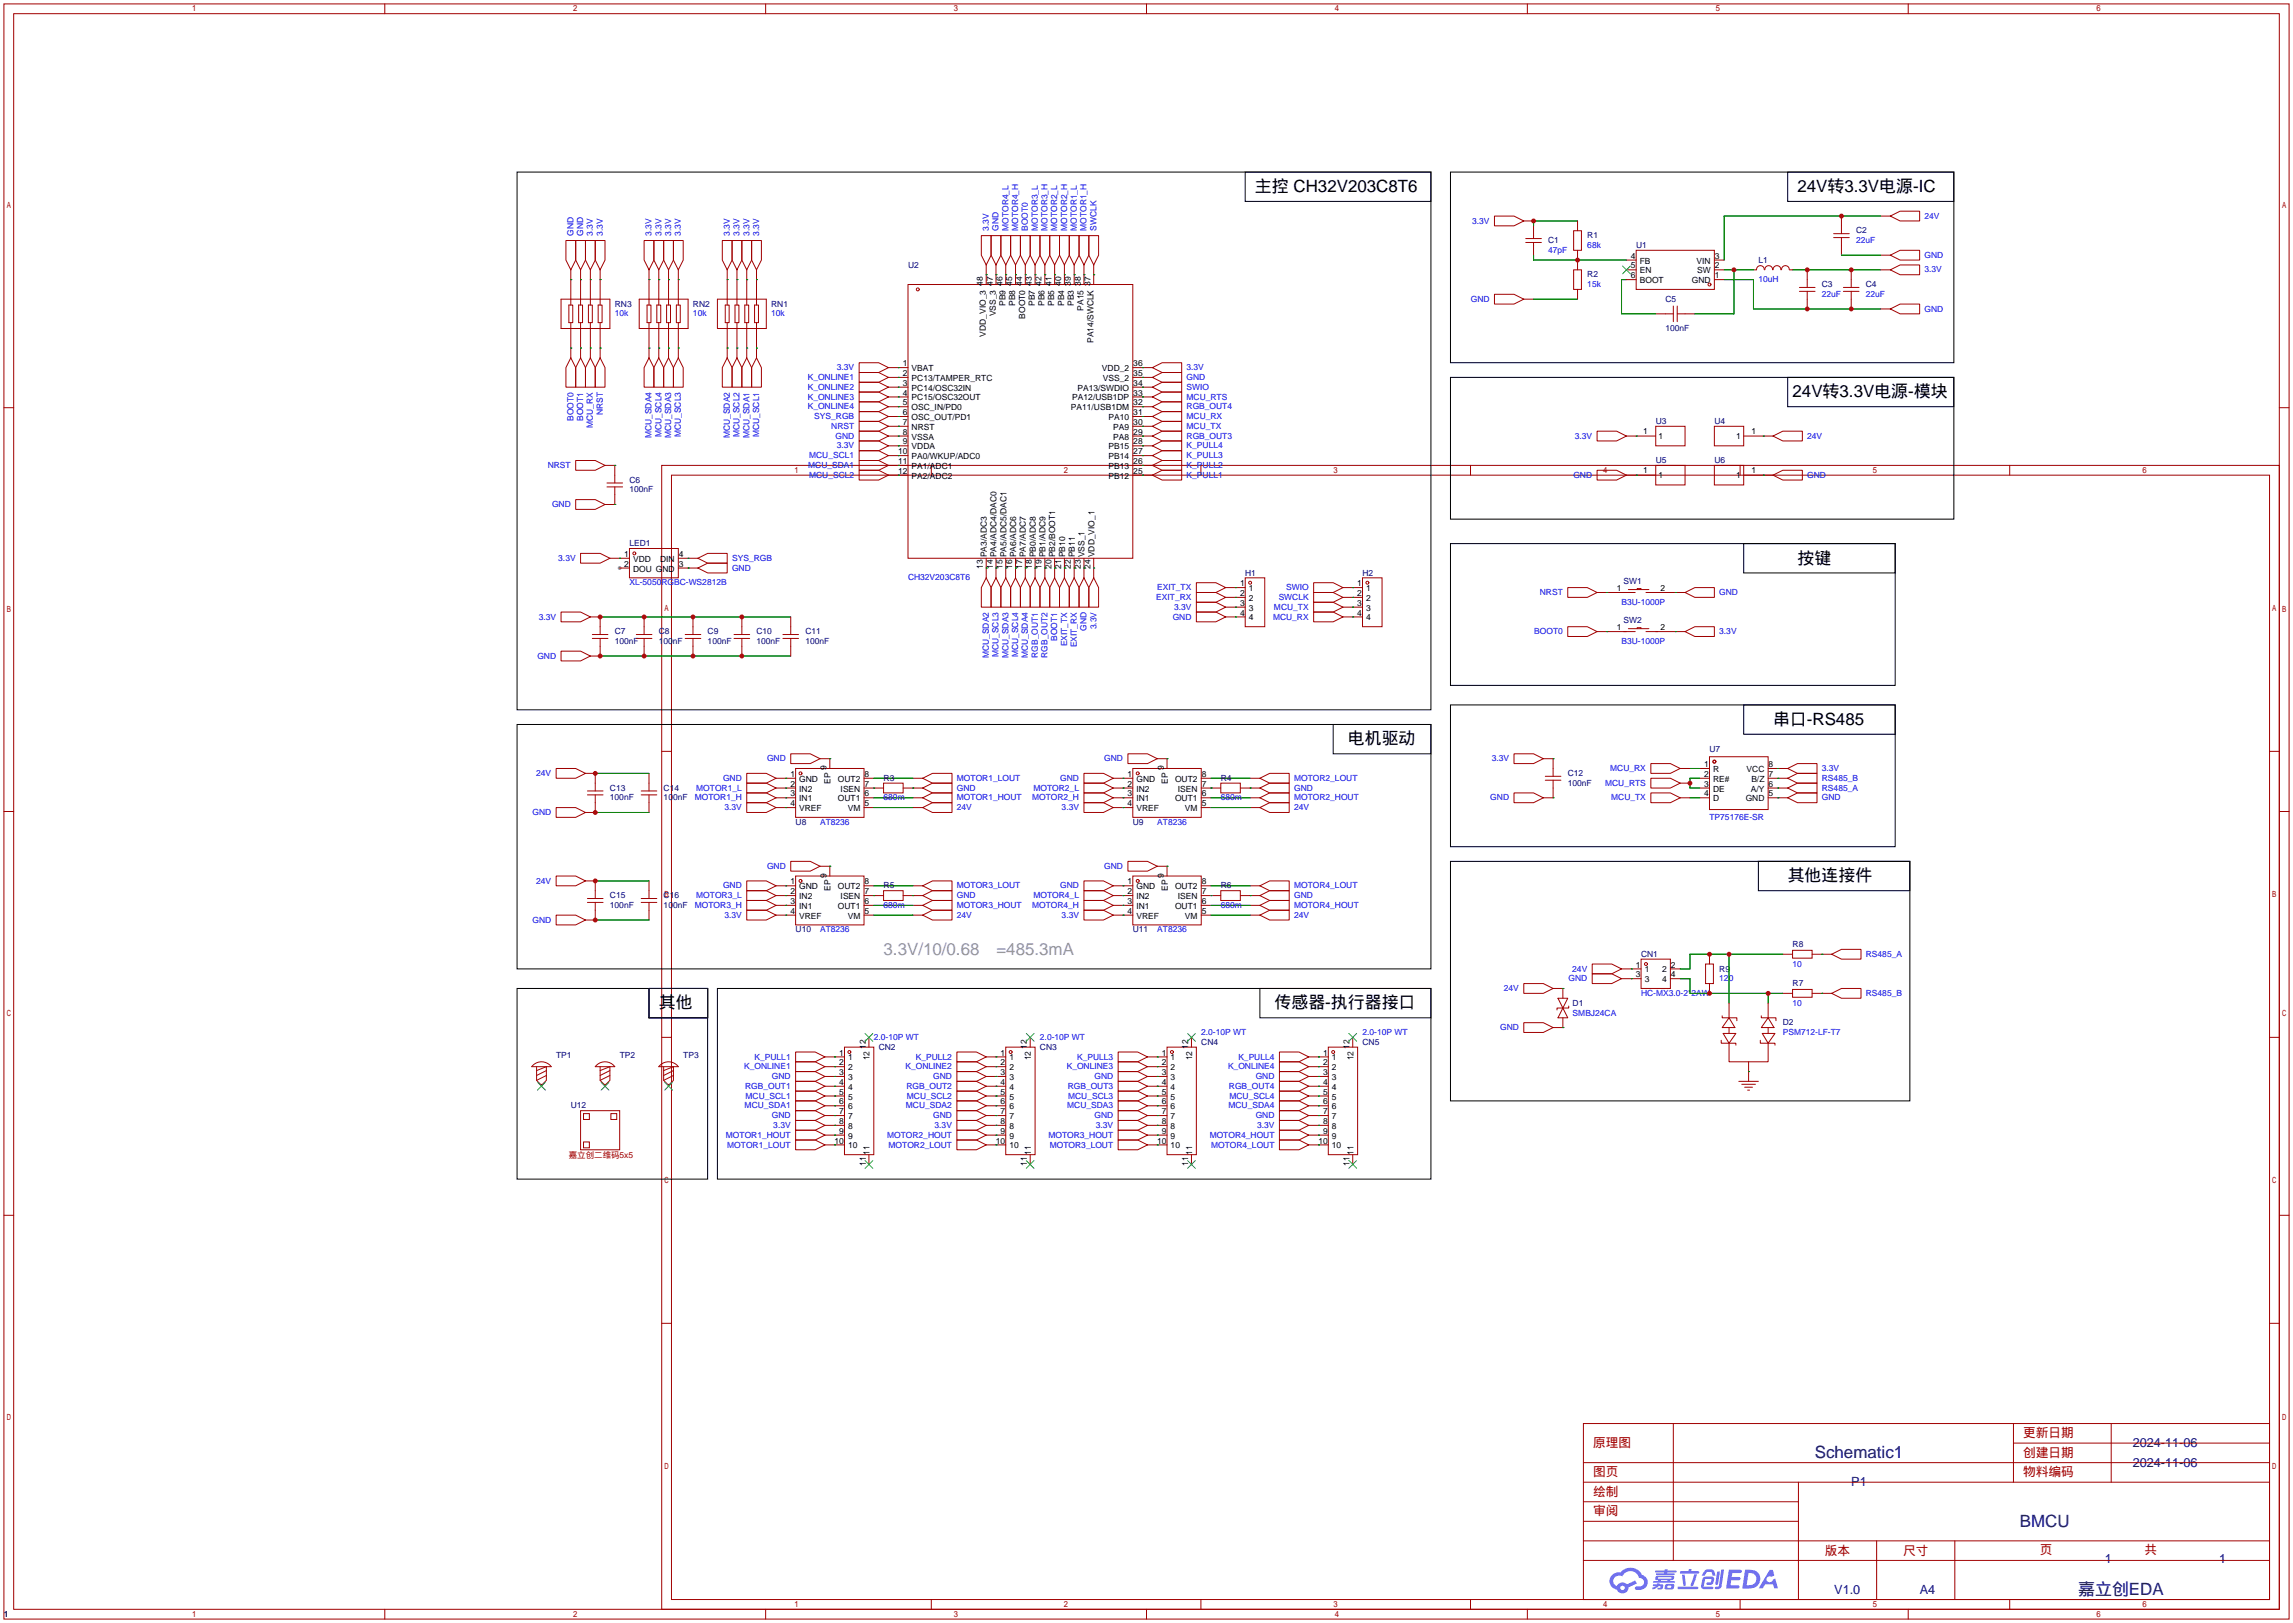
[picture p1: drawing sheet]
<svg xmlns="http://www.w3.org/2000/svg" width="596mm" height="422mm" viewBox="0 0 596 422" stroke-linecap="round" stroke-linejoin="round" font-family="sans-serif">
<defs><g id="words">
<g font-size="4.4">
<text x="326.1" y="49.9">主控 CH32V203C8T6</text>
<text x="467.1" y="49.9">24V转3.3V电源-IC</text>
<text x="465.8" y="103.2">24V转3.3V电源-模块</text>
<text x="467.1" y="146.4">按键</text>
<text x="460.8" y="188.3">串口-RS485</text>
<text x="350.3" y="193.4">电机驱动</text>
<text x="464.6" y="229">其他连接件</text>
<text x="171.2" y="262">其他</text>
<text x="331.2" y="262">传感器-执行器接口</text>
</g>
<g font-size="4.4" fill="#999">
<text x="229.6" y="248">3.3V/10/0.68</text>
<text x="258.9" y="248">=485.3mA</text>
</g>
<g font-size="4.4" fill="#000080">
<text x="471.6" y="378.8">Schematic1</text>
<text x="524.9" y="396.6">BMCU</text>
<text x="540.1" y="414.4">嘉立创EDA</text>
</g>
<g font-size="3.3" fill="#a00000">
<text x="414" y="375.9">原理图</text>
<text x="525.8" y="373.4">更新日期</text>
<text x="414" y="383.6">图页</text>
<text x="525.8" y="378.5">创建日期</text>
<text x="525.8" y="383.6">物料编码</text>
<text x="414" y="388.6">绘制</text>
<text x="414" y="393.7">审阅</text>
<text x="474.2" y="403.9">版本</text>
<text x="494.5" y="403.9">尺寸</text>
<text x="530.1" y="403.6">页</text>
<text x="557.3" y="403.6">共</text>
</g>
<g font-size="3.3" fill="#000080">
<text x="554.2" y="375.9">2024-11-06</text>
<text x="554.2" y="381">2024-11-06</text>
<text x="481.1" y="386.1">P1</text>
<text x="547" y="406.2">1</text>
<text x="576.7" y="406.2">1</text>
<text x="476.7" y="414">V1.0</text>
<text x="498.9" y="414">A4</text>
</g>
<g font-size="2.2" fill="#00f">
<text x="257" y="59.9" transform="rotate(-90 257 59.9)">3.3V</text>
<text x="259.5" y="59.9" transform="rotate(-90 259.5 59.9)">GND</text>
<text x="262.1" y="59.9" transform="rotate(-90 262.1 59.9)">MOTOR4_L</text>
<text x="264.6" y="59.9" transform="rotate(-90 264.6 59.9)">MOTOR4_H</text>
<text x="267.1" y="59.9" transform="rotate(-90 267.1 59.9)">BOOT0</text>
<text x="269.7" y="59.9" transform="rotate(-90 269.7 59.9)">MOTOR3_L</text>
<text x="272.2" y="59.9" transform="rotate(-90 272.2 59.9)">MOTOR3_H</text>
<text x="274.8" y="59.9" transform="rotate(-90 274.8 59.9)">MOTOR2_L</text>
<text x="277.3" y="59.9" transform="rotate(-90 277.3 59.9)">MOTOR2_H</text>
<text x="279.8" y="59.9" transform="rotate(-90 279.8 59.9)">MOTOR1_L</text>
<text x="282.4" y="59.9" transform="rotate(-90 282.4 59.9)">MOTOR1_H</text>
<text x="284.9" y="59.9" transform="rotate(-90 284.9 59.9)">SWCLK</text>
<text x="382.6" y="58.1">3.3V</text>
<text x="500.1" y="56.8">24V</text>
<text x="149" y="61.2" transform="rotate(-90 149 61.2)">GND</text>
<text x="151.6" y="61.2" transform="rotate(-90 151.6 61.2)">GND</text>
<text x="154.1" y="61.2" transform="rotate(-90 154.1 61.2)">3.3V</text>
<text x="156.6" y="61.2" transform="rotate(-90 156.6 61.2)">3.3V</text>
<text x="169.3" y="61.2" transform="rotate(-90 169.3 61.2)">3.3V</text>
<text x="171.9" y="61.2" transform="rotate(-90 171.9 61.2)">3.3V</text>
<text x="174.4" y="61.2" transform="rotate(-90 174.4 61.2)">3.3V</text>
<text x="177" y="61.2" transform="rotate(-90 177 61.2)">3.3V</text>
<text x="189.7" y="61.2" transform="rotate(-90 189.7 61.2)">3.3V</text>
<text x="192.2" y="61.2" transform="rotate(-90 192.2 61.2)">3.3V</text>
<text x="194.7" y="61.2" transform="rotate(-90 194.7 61.2)">3.3V</text>
<text x="197.3" y="61.2" transform="rotate(-90 197.3 61.2)">3.3V</text>
<text x="402.3" y="65.7">47pF</text>
<text x="412.5" y="64.4">68k</text>
<text x="482.3" y="63.2">22uF</text>
<text x="500.1" y="67">GND</text>
<text x="500.1" y="70.8">3.3V</text>
<text x="412.5" y="74.6">15k</text>
<text x="456.9" y="73.3">10uH</text>
<text x="473.5" y="77.1">22uF</text>
<text x="484.9" y="77.1">22uF</text>
<text x="159.8" y="82.2">10k</text>
<text x="180.1" y="82.2">10k</text>
<text x="200.4" y="82.2">10k</text>
<text x="382.2" y="78.4">GND</text>
<text x="500.1" y="80.9">GND</text>
<text x="209.9" y="98.7">K_ONLINE1</text>
<text x="209.9" y="101.3">K_ONLINE2</text>
<text x="217.5" y="96.2">3.3V</text>
<text x="308.4" y="96.2">3.3V</text>
<text x="308.4" y="98.7">GND</text>
<text x="308.4" y="101.3">SWIO</text>
<text x="156.6" y="107.8" transform="rotate(-90 156.6 107.8)">NRST</text>
<text x="209.9" y="103.8">K_ONLINE3</text>
<text x="209.9" y="106.3">K_ONLINE4</text>
<text x="308.4" y="103.8">MCU_RTS</text>
<text x="308.4" y="106.3">RGB_OUT4</text>
<text x="149" y="109.3" transform="rotate(-90 149 109.3)">BOOT0</text>
<text x="151.6" y="109.3" transform="rotate(-90 151.6 109.3)">BOOT1</text>
<text x="154.1" y="111.1" transform="rotate(-90 154.1 111.1)">MCU_RX</text>
<text x="169.3" y="113.8" transform="rotate(-90 169.3 113.8)">MCU_SDA4</text>
<text x="171.9" y="113.6" transform="rotate(-90 171.9 113.6)">MCU_SCL4</text>
<text x="174.4" y="113.8" transform="rotate(-90 174.4 113.8)">MCU_SDA3</text>
<text x="177" y="113.6" transform="rotate(-90 177 113.6)">MCU_SCL3</text>
<text x="189.7" y="113.8" transform="rotate(-90 189.7 113.8)">MCU_SDA2</text>
<text x="192.2" y="113.6" transform="rotate(-90 192.2 113.6)">MCU_SCL2</text>
<text x="194.7" y="113.8" transform="rotate(-90 194.7 113.8)">MCU_SDA1</text>
<text x="197.3" y="113.6" transform="rotate(-90 197.3 113.6)">MCU_SCL1</text>
<text x="211.6" y="108.9">SYS_RGB</text>
<text x="216" y="111.4">NRST</text>
<text x="217.1" y="114">GND</text>
<text x="308.4" y="111.4">MCU_TX</text>
<text x="308.4" y="108.9">MCU_RX</text>
<text x="308.4" y="114">RGB_OUT3</text>
<text x="409.2" y="114">3.3V</text>
<text x="469.6" y="114">24V</text>
<text x="210.3" y="119">MCU_SCL1</text>
<text x="217.5" y="116.5">3.3V</text>
<text x="308.4" y="119">K_PULL3</text>
<text x="308.4" y="116.5">K_PULL4</text>
<text x="142.4" y="121.6">NRST</text>
<text x="210" y="121.6">MCU_SDA1</text>
<text x="210.3" y="124.1">MCU_SCL2</text>
<text x="308.4" y="124.1">K_PULL1</text>
<text x="308.4" y="121.6">K_PULL2</text>
<text x="408.9" y="124.1">GND</text>
<text x="469.6" y="124.1">GND</text>
<text x="143.5" y="131.7">GND</text>
<text x="145.1" y="145.7">3.3V</text>
<text x="190.2" y="145.7">SYS_RGB</text>
<text x="190.2" y="148.3">GND</text>
<text x="163.6" y="152.1">XL-5050RGBC-WS2812B</text>
<text x="236" y="150.8">CH32V203C8T6</text>
<text x="300.5" y="155.9">EXIT_RX</text>
<text x="300.7" y="153.3">EXIT_TX</text>
<text x="332.3" y="155.9">SWCLK</text>
<text x="334.2" y="153.3">SWIO</text>
<text x="400.2" y="154.6">NRST</text>
<text x="446.8" y="154.6">GND</text>
<text x="140" y="161">3.3V</text>
<text x="304.7" y="161">GND</text>
<text x="305.1" y="158.4">3.3V</text>
<text x="330.8" y="161">MCU_RX</text>
<text x="331.1" y="158.4">MCU_TX</text>
<text x="421.4" y="157.1">B3U-1000P</text>
<text x="274.8" y="166.5" transform="rotate(-90 274.8 166.5)">BOOT1</text>
<text x="277.3" y="167.9" transform="rotate(-90 277.3 167.9)">EXIT_TX</text>
<text x="282.4" y="163.9" transform="rotate(-90 282.4 163.9)">GND</text>
<text x="284.9" y="163.5" transform="rotate(-90 284.9 163.5)">3.3V</text>
<text x="398.7" y="164.8">BOOT0</text>
<text x="421.4" y="167.3">B3U-1000P</text>
<text x="446.8" y="164.8">3.3V</text>
<text x="139.6" y="171.1">GND</text>
<text x="257" y="171" transform="rotate(-90 257 171)">MCU_SDA2</text>
<text x="259.5" y="170.7" transform="rotate(-90 259.5 170.7)">MCU_SCL3</text>
<text x="262.1" y="171" transform="rotate(-90 262.1 171)">MCU_SDA3</text>
<text x="264.6" y="170.7" transform="rotate(-90 264.6 170.7)">MCU_SCL4</text>
<text x="267.1" y="171" transform="rotate(-90 267.1 171)">MCU_SDA4</text>
<text x="269.7" y="170.9" transform="rotate(-90 269.7 170.9)">RGB_OUT1</text>
<text x="272.2" y="170.9" transform="rotate(-90 272.2 170.9)">RGB_OUT2</text>
<text x="279.8" y="168.2" transform="rotate(-90 279.8 168.2)">EXIT_RX</text>
<text x="199.3" y="197.8">GND</text>
<text x="287" y="197.8">GND</text>
<text x="387.7" y="197.8">3.3V</text>
<text x="139.3" y="201.6">24V</text>
<text x="187.9" y="202.9">GND</text>
<text x="248.7" y="202.9">MOTOR1_LOUT</text>
<text x="275.5" y="202.9">GND</text>
<text x="336.3" y="202.9">MOTOR2_LOUT</text>
<text x="418.5" y="200.3">MCU_RX</text>
<text x="473.5" y="200.3">3.3V</text>
<text x="473.5" y="202.9">RS485_B</text>
<text x="180.6" y="207.9">MOTOR1_H</text>
<text x="180.9" y="205.4">MOTOR1_L</text>
<text x="229.6" y="207.9">680m</text>
<text x="248.7" y="205.4">GND</text>
<text x="248.7" y="207.9">MOTOR1_HOUT</text>
<text x="268.2" y="207.9">MOTOR2_H</text>
<text x="268.6" y="205.4">MOTOR2_L</text>
<text x="317.2" y="207.9">680m</text>
<text x="336.3" y="205.4">GND</text>
<text x="336.3" y="207.9">MOTOR2_HOUT</text>
<text x="387.3" y="207.9">GND</text>
<text x="417.1" y="204.1">MCU_RTS</text>
<text x="418.7" y="207.9">MCU_TX</text>
<text x="473.5" y="207.9">GND</text>
<text x="473.5" y="205.4">RS485_A</text>
<text x="138.4" y="211.8">GND</text>
<text x="188.3" y="210.5">3.3V</text>
<text x="213.1" y="214.3">AT8236</text>
<text x="248.7" y="210.5">24V</text>
<text x="275.9" y="210.5">3.3V</text>
<text x="300.7" y="214.3">AT8236</text>
<text x="336.3" y="210.5">24V</text>
<text x="444.2" y="213">TP75176E-SR</text>
<text x="199.3" y="225.7">GND</text>
<text x="287" y="225.7">GND</text>
<text x="139.3" y="229.5">24V</text>
<text x="180.9" y="233.3">MOTOR3_L</text>
<text x="187.9" y="230.8">GND</text>
<text x="248.7" y="233.3">GND</text>
<text x="248.7" y="230.8">MOTOR3_LOUT</text>
<text x="268.6" y="233.3">MOTOR4_L</text>
<text x="275.5" y="230.8">GND</text>
<text x="336.3" y="233.3">GND</text>
<text x="336.3" y="230.8">MOTOR4_LOUT</text>
<text x="138.4" y="239.7">GND</text>
<text x="180.6" y="235.9">MOTOR3_H</text>
<text x="188.3" y="238.4">3.3V</text>
<text x="229.6" y="235.9">680m</text>
<text x="248.7" y="235.9">MOTOR3_HOUT</text>
<text x="248.7" y="238.4">24V</text>
<text x="268.2" y="235.9">MOTOR4_H</text>
<text x="275.9" y="238.4">3.3V</text>
<text x="317.2" y="235.9">680m</text>
<text x="336.3" y="235.9">MOTOR4_HOUT</text>
<text x="336.3" y="238.4">24V</text>
<text x="213.1" y="242.2">AT8236</text>
<text x="300.7" y="242.2">AT8236</text>
<text x="465.8" y="251.1">10</text>
<text x="484.9" y="248.6">RS485_A</text>
<text x="390.8" y="257.5">24V</text>
<text x="407.6" y="254.9">GND</text>
<text x="408.6" y="252.4">24V</text>
<text x="446.8" y="254.9">120</text>
<text x="408.7" y="263.8">SMBJ24CA</text>
<text x="426.5" y="258.7">HC-MX3.0-2*2AW</text>
<text x="465.8" y="261.3">10</text>
<text x="484.9" y="258.7">RS485_B</text>
<text x="312.2" y="268.9">2.0-10P WT</text>
<text x="354.1" y="268.9">2.0-10P WT</text>
<text x="389.8" y="267.6">GND</text>
<text x="463.3" y="268.9">PSM712-LF-T7</text>
<text x="196.1" y="275.3">K_PULL1</text>
<text x="227.1" y="270.2">2.0-10P WT</text>
<text x="238" y="275.3">K_PULL2</text>
<text x="270.3" y="270.2">2.0-10P WT</text>
<text x="279.9" y="275.3">K_PULL3</text>
<text x="321.8" y="275.3">K_PULL4</text>
<text x="193.4" y="277.8">K_ONLINE1</text>
<text x="200.6" y="280.3">GND</text>
<text x="235.3" y="277.8">K_ONLINE2</text>
<text x="242.5" y="280.3">GND</text>
<text x="277.2" y="277.8">K_ONLINE3</text>
<text x="284.4" y="280.3">GND</text>
<text x="319.1" y="277.8">K_ONLINE4</text>
<text x="326.3" y="280.3">GND</text>
<text x="193.5" y="288">MCU_SDA1</text>
<text x="193.6" y="282.9">RGB_OUT1</text>
<text x="193.8" y="285.4">MCU_SCL1</text>
<text x="235.4" y="288">MCU_SDA2</text>
<text x="235.5" y="282.9">RGB_OUT2</text>
<text x="235.7" y="285.4">MCU_SCL2</text>
<text x="277.3" y="288">MCU_SDA3</text>
<text x="277.5" y="282.9">RGB_OUT3</text>
<text x="277.6" y="285.4">MCU_SCL3</text>
<text x="319.2" y="288">MCU_SDA4</text>
<text x="319.4" y="282.9">RGB_OUT4</text>
<text x="319.5" y="285.4">MCU_SCL4</text>
<text x="200.6" y="290.5">GND</text>
<text x="201" y="293">3.3V</text>
<text x="242.5" y="290.5">GND</text>
<text x="242.9" y="293">3.3V</text>
<text x="284.4" y="290.5">GND</text>
<text x="284.8" y="293">3.3V</text>
<text x="326.3" y="290.5">GND</text>
<text x="326.7" y="293">3.3V</text>
<text x="188.6" y="295.6">MOTOR1_HOUT</text>
<text x="189" y="298.1">MOTOR1_LOUT</text>
<text x="230.5" y="295.6">MOTOR2_HOUT</text>
<text x="230.9" y="298.1">MOTOR2_LOUT</text>
<text x="272.5" y="295.6">MOTOR3_HOUT</text>
<text x="272.8" y="298.1">MOTOR3_LOUT</text>
<text x="314.4" y="295.6">MOTOR4_HOUT</text>
<text x="314.7" y="298.1">MOTOR4_LOUT</text>
</g>
<g font-size="2.2" fill="#000080">
<text x="402.3" y="63.2">C1</text>
<text x="412.5" y="61.9">R1</text>
<text x="425.2" y="64.4">U1</text>
<text x="482.3" y="60.6">C2</text>
<text x="236" y="69.5">U2</text>
<text x="456.9" y="68.2">L1</text>
<text x="412.5" y="72.1">R2</text>
<text x="473.5" y="74.6">C3</text>
<text x="484.9" y="74.6">C4</text>
<text x="159.8" y="79.7">RN3</text>
<text x="180.1" y="79.7">RN2</text>
<text x="200.4" y="79.7">RN1</text>
<text x="432.8" y="78.4">C5</text>
<text x="432.8" y="86">100nF</text>
<text x="430.3" y="110.2">U3</text>
<text x="445.5" y="110.2">U4</text>
<text x="163.6" y="125.4">C6</text>
<text x="430.3" y="120.3">U5</text>
<text x="445.5" y="120.3">U6</text>
<text x="163.6" y="127.9">100nF</text>
<text x="163.6" y="141.9">LED1</text>
<text x="323.6" y="149.5">H1</text>
<text x="354.1" y="149.5">H2</text>
<text x="421.9" y="151.8">SW1</text>
<text x="421.9" y="161.9">SW2</text>
<text x="159.8" y="164.8">C7</text>
<text x="159.8" y="167.3">100nF</text>
<text x="171.2" y="164.8">C8</text>
<text x="171.2" y="167.3">100nF</text>
<text x="183.9" y="164.8">C9</text>
<text x="183.9" y="167.3">100nF</text>
<text x="196.6" y="164.8">C10</text>
<text x="196.6" y="167.3">100nF</text>
<text x="209.3" y="164.8">C11</text>
<text x="209.3" y="167.3">100nF</text>
<text x="444.2" y="195.2">U7</text>
<text x="229.6" y="202.9">R3</text>
<text x="317.2" y="202.9">R4</text>
<text x="407.4" y="201.6">C12</text>
<text x="158.5" y="205.4">C13</text>
<text x="158.5" y="207.9">100nF</text>
<text x="172.5" y="205.4">C14</text>
<text x="172.5" y="207.9">100nF</text>
<text x="407.4" y="204.1">100nF</text>
<text x="206.8" y="214.3">U8</text>
<text x="294.4" y="214.3">U9</text>
<text x="158.5" y="233.3">C15</text>
<text x="172.5" y="233.3">C16</text>
<text x="229.6" y="230.8">R5</text>
<text x="317.2" y="230.8">R6</text>
<text x="158.5" y="235.9">100nF</text>
<text x="172.5" y="235.9">100nF</text>
<text x="206.8" y="242.2">U10</text>
<text x="294.4" y="242.2">U11</text>
<text x="426.5" y="248.6">CN1</text>
<text x="465.8" y="246">R8</text>
<text x="446.8" y="252.4">R9</text>
<text x="465.8" y="256.2">R7</text>
<text x="408.7" y="261.3">D1</text>
<text x="463.3" y="266.4">D2</text>
<text x="144.5" y="274.8">TP1</text>
<text x="161" y="274.8">TP2</text>
<text x="177.5" y="274.8">TP3</text>
<text x="228.3" y="272.7">CN2</text>
<text x="270.3" y="272.7">CN3</text>
<text x="312.2" y="271.4">CN4</text>
<text x="354.1" y="271.4">CN5</text>
<text x="148.3" y="288">U12</text>
<text x="1" y="420">1</text>
</g>
<g font-size="2.2">
<text x="423.8" y="67.2">4</text>
<text x="423.8" y="69.8">5</text>
<text x="426.1" y="68.5">FB</text>
<text x="426.1" y="71">EN</text>
<text x="440.9" y="68.5">VIN</text>
<text x="441" y="71">SW</text>
<text x="445.6" y="69.8">2</text>
<text x="445.6" y="67.2">3</text>
<text x="255.4" y="74.3" transform="rotate(-90 255.4 74.3)">48</text>
<text x="258" y="74.3" transform="rotate(-90 258 74.3)">47</text>
<text x="260.5" y="74.3" transform="rotate(-90 260.5 74.3)">46</text>
<text x="263.1" y="74.3" transform="rotate(-90 263.1 74.3)">45</text>
<text x="265.6" y="74.3" transform="rotate(-90 265.6 74.3)">44</text>
<text x="268.1" y="74.3" transform="rotate(-90 268.1 74.3)">43</text>
<text x="270.7" y="74.3" transform="rotate(-90 270.7 74.3)">42</text>
<text x="273.2" y="74.3" transform="rotate(-90 273.2 74.3)">41</text>
<text x="275.8" y="74.3" transform="rotate(-90 275.8 74.3)">40</text>
<text x="278.3" y="74.3" transform="rotate(-90 278.3 74.3)">39</text>
<text x="280.8" y="74.3" transform="rotate(-90 280.8 74.3)">38</text>
<text x="283.4" y="74.3" transform="rotate(-90 283.4 74.3)">37</text>
<text x="423.8" y="72.3">6</text>
<text x="426.1" y="73.6">BOOT</text>
<text x="439.7" y="73.6">GND</text>
<text x="445.6" y="72.3">1</text>
<text x="258.7" y="82.2" transform="rotate(-90 258.7 82.2)">VSS_3</text>
<text x="261.3" y="79.5" transform="rotate(-90 261.3 79.5)">PB9</text>
<text x="263.8" y="79.5" transform="rotate(-90 263.8 79.5)">PB8</text>
<text x="266.4" y="82.8" transform="rotate(-90 266.4 82.8)">BOOT0</text>
<text x="268.9" y="79.5" transform="rotate(-90 268.9 79.5)">PB7</text>
<text x="271.4" y="79.5" transform="rotate(-90 271.4 79.5)">PB6</text>
<text x="274" y="79.5" transform="rotate(-90 274 79.5)">PB5</text>
<text x="276.5" y="79.5" transform="rotate(-90 276.5 79.5)">PB4</text>
<text x="279.1" y="79.5" transform="rotate(-90 279.1 79.5)">PB3</text>
<text x="281.6" y="80.7" transform="rotate(-90 281.6 80.7)">PA15</text>
<text x="256.2" y="87.4" transform="rotate(-90 256.2 87.4)">VDD_VIO_3</text>
<text x="284.1" y="89.1" transform="rotate(-90 284.1 89.1)">PA14/SWCLK</text>
<text x="234.6" y="95.2">1</text>
<text x="294.5" y="95.2">36</text>
<text x="234.6" y="97.7">2</text>
<text x="234.6" y="100.2">3</text>
<text x="236.9" y="96.4">VBAT</text>
<text x="236.9" y="99">PC13/TAMPER_RTC</text>
<text x="236.9" y="101.5">PC14/OSC32IN</text>
<text x="280" y="101.5">PA13/SWDIO</text>
<text x="286.4" y="96.4">VDD_2</text>
<text x="286.6" y="99">VSS_2</text>
<text x="294.5" y="97.7">35</text>
<text x="294.5" y="100.2">34</text>
<text x="234.6" y="102.8">4</text>
<text x="234.6" y="105.3">5</text>
<text x="234.6" y="107.9">6</text>
<text x="236.9" y="104">PC15/OSC32OUT</text>
<text x="236.9" y="106.6">OSC_IN/PD0</text>
<text x="278.3" y="106.6">PA11/USB1DM</text>
<text x="278.7" y="104">PA12/USB1DP</text>
<text x="294.5" y="102.8">33</text>
<text x="294.5" y="105.3">32</text>
<text x="294.5" y="107.9">31</text>
<text x="234.6" y="110.4">7</text>
<text x="234.6" y="112.9">8</text>
<text x="236.9" y="109.1">OSC_OUT/PD1</text>
<text x="236.9" y="111.7">NRST</text>
<text x="288.1" y="109.1">PA10</text>
<text x="289.3" y="111.7">PA9</text>
<text x="294.5" y="110.4">30</text>
<text x="294.5" y="112.9">29</text>
<text x="427" y="112.7">1</text>
<text x="431" y="114">1</text>
<text x="451.2" y="114">1</text>
<text x="455.2" y="112.7">1</text>
<text x="233.4" y="118">10</text>
<text x="234.6" y="115.5">9</text>
<text x="236.9" y="114.2">VSSA</text>
<text x="236.9" y="116.7">VDDA</text>
<text x="236.9" y="119.3">PA0/WKUP/ADC0</text>
<text x="288.1" y="116.7">PB15</text>
<text x="288.1" y="119.3">PB14</text>
<text x="289.3" y="114.2">PA8</text>
<text x="294.5" y="115.5">28</text>
<text x="294.5" y="118">27</text>
<text x="233.4" y="120.6">11</text>
<text x="233.4" y="123.1">12</text>
<text x="236.9" y="121.8">PA1/ADC1</text>
<text x="236.9" y="124.4">PA2/ADC2</text>
<text x="288.1" y="121.8">PB13</text>
<text x="288.1" y="124.4">PB12</text>
<text x="294.5" y="120.6">26</text>
<text x="294.5" y="123.1">25</text>
<text x="427" y="122.9">1</text>
<text x="431" y="124.1">1</text>
<text x="451.2" y="124.1">1</text>
<text x="455.2" y="122.9">1</text>
<text x="162.2" y="144.7">1</text>
<text x="162.2" y="147.2">2</text>
<text x="164.5" y="146">VDD</text>
<text x="164.5" y="148.5">DOU GND</text>
<text x="171.6" y="146">DIN</text>
<text x="176.4" y="147.2">3</text>
<text x="176.4" y="144.7">4</text>
<text x="255.4" y="147.8" transform="rotate(-90 255.4 147.8)">13</text>
<text x="256.5" y="144.8" transform="rotate(-90 256.5 144.8)">PA3/ADC3</text>
<text x="258" y="147.8" transform="rotate(-90 258 147.8)">14</text>
<text x="259" y="144.8" transform="rotate(-90 259 144.8)">PA4/ADC4/DAC0</text>
<text x="260.5" y="147.8" transform="rotate(-90 260.5 147.8)">15</text>
<text x="261.5" y="144.8" transform="rotate(-90 261.5 144.8)">PA5/ADC5/DAC1</text>
<text x="263.1" y="147.8" transform="rotate(-90 263.1 147.8)">16</text>
<text x="264.1" y="144.8" transform="rotate(-90 264.1 144.8)">PA6/ADC6</text>
<text x="265.6" y="147.8" transform="rotate(-90 265.6 147.8)">17</text>
<text x="266.6" y="144.8" transform="rotate(-90 266.6 144.8)">PA7/ADC7</text>
<text x="268.1" y="147.8" transform="rotate(-90 268.1 147.8)">18</text>
<text x="269.2" y="144.8" transform="rotate(-90 269.2 144.8)">PB0/ADC8</text>
<text x="270.7" y="147.8" transform="rotate(-90 270.7 147.8)">19</text>
<text x="271.7" y="144.8" transform="rotate(-90 271.7 144.8)">PB1/ADC9</text>
<text x="273.2" y="147.8" transform="rotate(-90 273.2 147.8)">20</text>
<text x="274.2" y="144.8" transform="rotate(-90 274.2 144.8)">PB2/BOOT1</text>
<text x="275.8" y="147.8" transform="rotate(-90 275.8 147.8)">21</text>
<text x="276.8" y="144.8" transform="rotate(-90 276.8 144.8)">PB10</text>
<text x="278.3" y="147.8" transform="rotate(-90 278.3 147.8)">22</text>
<text x="279.3" y="144.8" transform="rotate(-90 279.3 144.8)">PB11</text>
<text x="280.8" y="147.8" transform="rotate(-90 280.8 147.8)">23</text>
<text x="281.9" y="144.8" transform="rotate(-90 281.9 144.8)">VSS_1</text>
<text x="283.4" y="147.8" transform="rotate(-90 283.4 147.8)">24</text>
<text x="284.4" y="144.8" transform="rotate(-90 284.4 144.8)">VDD_VIO_1</text>
<text x="322.2" y="152.3">1</text>
<text x="322.2" y="154.8">2</text>
<text x="324.5" y="153.6">1</text>
<text x="352.7" y="152.3">1</text>
<text x="352.7" y="154.8">2</text>
<text x="355" y="153.6">1</text>
<text x="420.2" y="153.6">1</text>
<text x="431.5" y="153.6">2</text>
<text x="322.2" y="157.4">3</text>
<text x="322.2" y="159.9">4</text>
<text x="324.5" y="156.1">2</text>
<text x="324.5" y="158.7">3</text>
<text x="324.5" y="161.2">4</text>
<text x="352.7" y="157.4">3</text>
<text x="352.7" y="159.9">4</text>
<text x="355" y="156.1">2</text>
<text x="355" y="158.7">3</text>
<text x="355" y="161.2">4</text>
<text x="420.2" y="163.7">1</text>
<text x="431.5" y="163.7">2</text>
<text x="205.4" y="201.8">1</text>
<text x="207.7" y="203.1">GND</text>
<text x="214.8" y="200.1" transform="rotate(-90 214.8 200.1)">9</text>
<text x="215.8" y="203.6" transform="rotate(-90 215.8 203.6)">EP</text>
<text x="217.7" y="203.1">OUT2</text>
<text x="224.7" y="201.8">8</text>
<text x="293" y="201.8">1</text>
<text x="295.3" y="203.1">GND</text>
<text x="302.4" y="200.1" transform="rotate(-90 302.4 200.1)">9</text>
<text x="303.5" y="203.6" transform="rotate(-90 303.5 203.6)">EP</text>
<text x="305.4" y="203.1">OUT2</text>
<text x="312.3" y="201.8">8</text>
<text x="442.9" y="199.3">1</text>
<text x="442.9" y="201.8">2</text>
<text x="445.2" y="200.6">R</text>
<text x="445.2" y="203.1">RE#</text>
<text x="453.9" y="200.6">VCC</text>
<text x="455.1" y="203.1">B/Z</text>
<text x="459.6" y="201.8">7</text>
<text x="459.6" y="199.3">8</text>
<text x="205.4" y="204.4">2</text>
<text x="205.4" y="206.9">3</text>
<text x="205.4" y="209.5">4</text>
<text x="207.7" y="205.6">IN2</text>
<text x="207.7" y="208.2">IN1</text>
<text x="217.7" y="208.2">OUT1</text>
<text x="218.5" y="205.6">ISEN</text>
<text x="224.7" y="209.5">5</text>
<text x="224.7" y="206.9">6</text>
<text x="224.7" y="204.4">7</text>
<text x="293" y="204.4">2</text>
<text x="293" y="206.9">3</text>
<text x="293" y="209.5">4</text>
<text x="295.3" y="205.6">IN2</text>
<text x="295.3" y="208.2">IN1</text>
<text x="305.4" y="208.2">OUT1</text>
<text x="306.1" y="205.6">ISEN</text>
<text x="312.3" y="209.5">5</text>
<text x="312.3" y="206.9">6</text>
<text x="312.3" y="204.4">7</text>
<text x="442.9" y="204.4">3</text>
<text x="442.9" y="206.9">4</text>
<text x="445.2" y="205.6">DE</text>
<text x="445.2" y="208.2">D</text>
<text x="453.7" y="208.2">GND</text>
<text x="455" y="205.6">A/Y</text>
<text x="459.6" y="206.9">5</text>
<text x="459.6" y="204.4">6</text>
<text x="207.7" y="210.7">VREF</text>
<text x="220.3" y="210.7">VM</text>
<text x="295.3" y="210.7">VREF</text>
<text x="307.9" y="210.7">VM</text>
<text x="205.4" y="229.8">1</text>
<text x="205.4" y="232.3">2</text>
<text x="207.7" y="231">GND</text>
<text x="207.7" y="233.6">IN2</text>
<text x="214.8" y="228.1" transform="rotate(-90 214.8 228.1)">9</text>
<text x="215.8" y="231.5" transform="rotate(-90 215.8 231.5)">EP</text>
<text x="217.7" y="231">OUT2</text>
<text x="218.5" y="233.6">ISEN</text>
<text x="224.7" y="232.3">7</text>
<text x="224.7" y="229.8">8</text>
<text x="293" y="229.8">1</text>
<text x="293" y="232.3">2</text>
<text x="295.3" y="231">GND</text>
<text x="295.3" y="233.6">IN2</text>
<text x="302.4" y="228.1" transform="rotate(-90 302.4 228.1)">9</text>
<text x="303.5" y="231.5" transform="rotate(-90 303.5 231.5)">EP</text>
<text x="305.4" y="231">OUT2</text>
<text x="306.1" y="233.6">ISEN</text>
<text x="312.3" y="232.3">7</text>
<text x="312.3" y="229.8">8</text>
<text x="205.4" y="234.9">3</text>
<text x="205.4" y="237.4">4</text>
<text x="207.7" y="236.1">IN1</text>
<text x="207.7" y="238.7">VREF</text>
<text x="217.7" y="236.1">OUT1</text>
<text x="220.3" y="238.7">VM</text>
<text x="224.7" y="237.4">5</text>
<text x="224.7" y="234.9">6</text>
<text x="293" y="234.9">3</text>
<text x="293" y="237.4">4</text>
<text x="295.3" y="236.1">IN1</text>
<text x="295.3" y="238.7">VREF</text>
<text x="305.4" y="236.1">OUT1</text>
<text x="307.9" y="238.7">VM</text>
<text x="312.3" y="237.4">5</text>
<text x="312.3" y="234.9">6</text>
<text x="425.1" y="251.4">1</text>
<text x="434.2" y="251.4">2</text>
<text x="425.1" y="253.9">3</text>
<text x="427.4" y="252.6">1</text>
<text x="427.4" y="255.2">3</text>
<text x="431.9" y="255.2">4</text>
<text x="431.9" y="252.6">2</text>
<text x="434.2" y="253.9">4</text>
<text x="218.1" y="274.2">1</text>
<text x="220.4" y="275.5">1</text>
<text x="225" y="272.5" transform="rotate(-90 225 272.5)">12</text>
<text x="226" y="275.5" transform="rotate(-90 226 275.5)">12</text>
<text x="260" y="274.2">1</text>
<text x="262.3" y="275.5">1</text>
<text x="266.9" y="272.5" transform="rotate(-90 266.9 272.5)">12</text>
<text x="267.9" y="275.5" transform="rotate(-90 267.9 275.5)">12</text>
<text x="301.9" y="274.2">1</text>
<text x="304.2" y="275.5">1</text>
<text x="308.8" y="272.5" transform="rotate(-90 308.8 272.5)">12</text>
<text x="309.8" y="275.5" transform="rotate(-90 309.8 275.5)">12</text>
<text x="343.8" y="274.2">1</text>
<text x="346.1" y="275.5">1</text>
<text x="350.7" y="272.5" transform="rotate(-90 350.7 272.5)">12</text>
<text x="351.7" y="275.5" transform="rotate(-90 351.7 275.5)">12</text>
<text x="218.1" y="276.8">2</text>
<text x="218.1" y="279.3">3</text>
<text x="218.1" y="281.8">4</text>
<text x="220.4" y="278">2</text>
<text x="220.4" y="280.6">3</text>
<text x="260" y="276.8">2</text>
<text x="260" y="279.3">3</text>
<text x="260" y="281.8">4</text>
<text x="262.3" y="278">2</text>
<text x="262.3" y="280.6">3</text>
<text x="301.9" y="276.8">2</text>
<text x="301.9" y="279.3">3</text>
<text x="301.9" y="281.8">4</text>
<text x="304.2" y="278">2</text>
<text x="304.2" y="280.6">3</text>
<text x="343.8" y="276.8">2</text>
<text x="343.8" y="279.3">3</text>
<text x="343.8" y="281.8">4</text>
<text x="346.1" y="278">2</text>
<text x="346.1" y="280.6">3</text>
<text x="218.1" y="284.4">5</text>
<text x="218.1" y="286.9">6</text>
<text x="220.4" y="283.1">4</text>
<text x="220.4" y="285.7">5</text>
<text x="260" y="284.4">5</text>
<text x="260" y="286.9">6</text>
<text x="262.3" y="283.1">4</text>
<text x="262.3" y="285.7">5</text>
<text x="301.9" y="284.4">5</text>
<text x="301.9" y="286.9">6</text>
<text x="304.2" y="283.1">4</text>
<text x="304.2" y="285.7">5</text>
<text x="343.8" y="284.4">5</text>
<text x="343.8" y="286.9">6</text>
<text x="346.1" y="283.1">4</text>
<text x="346.1" y="285.7">5</text>
<text x="218.1" y="289.5">7</text>
<text x="218.1" y="292">8</text>
<text x="220.4" y="288.2">6</text>
<text x="220.4" y="290.7">7</text>
<text x="220.4" y="293.3">8</text>
<text x="260" y="289.5">7</text>
<text x="260" y="292">8</text>
<text x="262.3" y="288.2">6</text>
<text x="262.3" y="290.7">7</text>
<text x="262.3" y="293.3">8</text>
<text x="301.9" y="289.5">7</text>
<text x="301.9" y="292">8</text>
<text x="304.2" y="288.2">6</text>
<text x="304.2" y="290.7">7</text>
<text x="304.2" y="293.3">8</text>
<text x="343.8" y="289.5">7</text>
<text x="343.8" y="292">8</text>
<text x="346.1" y="288.2">6</text>
<text x="346.1" y="290.7">7</text>
<text x="346.1" y="293.3">8</text>
<text x="216.9" y="297.1">10</text>
<text x="218.1" y="294.5">9</text>
<text x="220.4" y="295.8">9</text>
<text x="220.4" y="298.4">10</text>
<text x="226" y="300" transform="rotate(-90 226 300)">11</text>
<text x="258.8" y="297.1">10</text>
<text x="260" y="294.5">9</text>
<text x="262.3" y="295.8">9</text>
<text x="262.3" y="298.4">10</text>
<text x="267.9" y="300" transform="rotate(-90 267.9 300)">11</text>
<text x="300.7" y="297.1">10</text>
<text x="301.9" y="294.5">9</text>
<text x="304.2" y="295.8">9</text>
<text x="304.2" y="298.4">10</text>
<text x="309.8" y="300" transform="rotate(-90 309.8 300)">11</text>
<text x="342.6" y="297.1">10</text>
<text x="343.8" y="294.5">9</text>
<text x="346.1" y="295.8">9</text>
<text x="346.1" y="298.4">10</text>
<text x="351.7" y="300" transform="rotate(-90 351.7 300)">11</text>
<text x="225" y="302.9" transform="rotate(-90 225 302.9)">11</text>
<text x="266.9" y="302.9" transform="rotate(-90 266.9 302.9)">11</text>
<text x="308.8" y="302.9" transform="rotate(-90 308.8 302.9)">11</text>
<text x="350.7" y="302.9" transform="rotate(-90 350.7 302.9)">11</text>
</g>
<text font-size="2.2" fill="#a00000" x="147.8" y="300.9">嘉立创二维码5x5</text>
</g></defs>
<circle cx="161" cy="147.6" r=".51" fill="#999"/>
<g fill="none" stroke="#a10000" stroke-width=".26">
<path d="M1 1h593.9v419.6h-593.9zM3.6 3.6h588.7v414.5h-588.7zM100 1v2.6M199 1v2.6M297.9 1v2.6M396.9 1v2.6M495.9 1v2.6M1 105.9h2.6M592.3 105.9h2.6M172 120.9h420.3v297.2h-420.3zM174.5 123.4h415.3v292.1h-415.3zM242 120.9v2.5"/>
<path d="M312.1 120.9v2.5M382.1 120.9v2.5M452.2 120.9v2.5M522.3 120.9v2.5M172 195.2h2.5M589.8 195.2h2.5M1 210.8h2.6M592.3 210.8h2.6M172 269.5h2.5M589.8 269.5h2.5M1 315.7h2.6M592.3 315.7h2.6"/>
<path d="M172 343.8h2.5M589.8 343.8h2.5M411.5 369.8h178.3v45.7h-178.3zM411.5 380h178.3M434.8 369.8v35.6M523.2 369.8v15.3M523.2 374.9h66.6M548.6 369.8v15.3M411.5 390.1h55.9M411.5 385.1h178.3M411.5 395.2h55.9M467.4 385.1v30.4"/>
<path d="M100 418.1v2.5M199 418.1v2.5M242 415.5v2.6M297.9 418.1v2.5M312.1 415.5v2.6M382.1 415.5v2.6M396.9 418.1v2.5M411.5 405.4h178.3M411.5 400.3h178.3M452.2 415.5v2.6M487.7 400.3v15.2M495.9 418.1v2.5"/>
<path d="M508 400.3v15.2M522.3 415.5v2.6"/>
</g>
<g fill="#5487ff">
<path d="M449.3 407.8h2.7a.48 .48 0 0 1 .7 .4 .48 .48 0 0 1-.7 .5h-1.8l-.2 1h1.9a.43 .43 0 0 1 .4 .4 .43 .43 0 0 1-.5 .4h-1.9l-.2 1.3h1.9a.43 .43 0 0 1 .5 .4 .43 .43 0 0 1-.5 .5h-3z"/>
<path d="M459.9 407.9h.8l.4 1.4-.7 .4a.84 .84 0 0 0-1.2 .2 .84 .84 0 0 0 .3 1.2 .84 .84 0 0 0 1.1-.5l.1-.2 .6-.3 .7 2.5h-.9l-.3-1h-2.1l-.6 1h-1.1z"/>
<path d="M446.3 408.3h.7l-.5 3.2a.36 .36 0 0 1-.4 .3 .36 .36 0 0 1-.3-.4z"/>
<path d="M447.3 407.8h.7l-.6 4.3a1.04 1.04 0 0 1-1.8 .4l.2-.2 .7-.1 .2-.2z"/>
<path d="M443 408.1l.6-.4 1.4 .1 .4 .3 .4 1.1-.7 .2-.4-1h-.9h-.3l-.6 1-.6-.1z"/>
<path d="M442.6 409.9l.5-.3h1.7a.95 .95 0 0 1 .4 1.6l-.4 .5h-1.1a.32 .32 0 0 1-.3-.3 .32 .32 0 0 1 .4-.3h.7l.3-.9-1.7 .1-.3 1.9h2.1a.32 .32 0 0 1 .4 .4 .32 .32 0 0 1-.4 .3l-2.3-.1-.4-.3-.1-.5z"/>
<path d="M436 412.2h5a.33 .33 0 0 1 .4 .4 .33 .33 0 0 1-.4 .3h-4.9l-.1-.2z"/>
<path d="M440.3 409h.7l-.6 2a.98 .98 0 0 1-.8 1.1l-.3-.3z"/>
<path d="M437.1 409.1h.7l.3 2.6a.34 .34 0 0 1-.3 .3 .34 .34 0 0 1-.4-.2z"/>
<path d="M436.6 408.2h2.2l.2-.6h.6l-.1 .6h1.8a.32 .32 0 0 1 .3 .3 .32 .32 0 0 1-.4 .3h-4.5l-.1-.1z"/>
<path d="M429.6 411.6h.9l.1-.2 .7-.1-.1 .3 1 .2-.1 .9-1.3 .2v-.4h.6l.1-.4a.68 .68 0 0 0-.9 .4l-1.1 .4-.2-.4 1-.4h-.8z"/>
<path d="M430.1 408h2.5v-.3h.8l-.1 .3h2.2l.3 .3-.3 .2h-2.2l-.1 .2h1.8l.2 .3-.2 .2h-4.5l-.1-.5h2l.1-.2h-2.3z"/>
<path d="M453.5 407.8l-.7 4.9h1.6a2.5 2.5 0 0 0 3.1-2.5 2.5 2.5 0 0 0-3.1-2.4zM454.4 408.7a1.65 1.65 0 0 1 2 1.6 1.65 1.65 0 0 1-2.2 1.5h-.3z"/>
<path d="M430.3 409.6l-.1 .7 .6 .2 .1 .3h-1.3l.1 .4h5.4l.2-.2-.2-.2h-1.2l.2-.2a.77 .77 0 0 0 .8-.3 .77 .77 0 0 0 0-.9l-4.1-.1zM430.9 409.8l3.5 .1-.2 .2h-3.2zM431.6 410.5h1.7l-.2 .3h-1.4z"/>
<path d="M432.8 411.7l-.2 1a2.66 2.66 0 0 0 2.1 .2l.2-.2a.98 .98 0 0 0 0-1.2h-1.6zM433.4 412l.8-.1 .1 .4-.2 .2h-.8z"/>
<path d="M419 409.1a2.23 2.23 0 0 0-.7 2.3 2.23 2.23 0 0 0 1.9 1.6 1.58 1.58 0 0 0 1.7 .9 1.58 1.58 0 0 0 1.3-1.5l2.2-1.1-.5-.7-2.1 1a1.65 1.65 0 0 0-2.6 .5 1.47 1.47 0 0 1-.8-2.1 1.47 1.47 0 0 1 2.2-.5 2.35 2.35 0 0 1 2.4-1.3 2.35 2.35 0 0 1 2 1.7 1.12 1.12 0 0 1 1.3 1.1 1.12 1.12 0 0 1-1.2 1.2h-.7a.45 .45 0 0 0-.5 .3 .45 .45 0 0 0 .4 .5 2.12 2.12 0 0 0 2.5-.8 2.12 2.12 0 0 0-.3-2.6 1.92 1.92 0 0 1-1.4-1.3 3.4 3.4 0 0 0-4.9 .2l-1.2 .1zM421.1 412.6a.57 .57 0 0 1 1.1 0 .57 .57 0 0 1-1.1 0z"/>
</g>
<g fill="none" stroke="#a10000" stroke-width=".26">
<path d="M388.4 56.1h5l2.6 1.3-2.6 1.3h-5zM396 57.4h2.5M398.5 58.7v3.3M408.9 59.9h2.1v5.1h-2.1zM410 57.4v2.5M478.5 56.1v4.6M488.7 56.1h2.5M491.2 56.1l2.6-1.2h5.1v2.5h-5.1zM145.8 77.7h12.7v7.6h-12.7zM147.1 62.5h2.5v5.1l-1.3 2.5-1.2-2.5zM147.8 79.2h1v4.6h-1zM148.3 70.1v9.1"/>
<path d="M149.6 62.5h2.5v5.1l-1.2 2.5-1.3-2.5zM150.4 79.2h1v4.6h-1zM150.9 70.1v9.1M152.1 62.5h2.6v5.1l-1.3 2.5-1.3-2.5zM152.9 79.2h1v4.6h-1zM153.4 70.1v9.1M154.7 62.5h2.5v5.1l-1.2 2.5-1.3-2.5zM155.4 79.2h1.1v4.6h-1.1zM156 70.1v9.1M166.1 77.7h12.7v7.6h-12.7zM167.4 62.5h2.5v5.1l-1.2 2.5-1.3-2.5zM168.1 79.2h1.1v4.6h-1.1z"/>
<path d="M168.7 70.1v9.1M169.9 62.5h2.6v5.1l-1.3 2.5-1.3-2.5zM170.7 79.2h1v4.6h-1zM171.2 70.1v9.1M172.5 62.5h2.5v5.1l-1.3 2.5-1.2-2.5zM173.2 79.2h1v4.6h-1zM173.7 70.1v9.1M175 62.5h2.5v5.1l-1.2 2.5-1.3-2.5zM175.8 79.2h1v4.6h-1zM176.3 70.1v9.1M186.4 77.7h12.7v7.6h-12.7zM187.7 62.5h2.5v5.1l-1.2 2.5-1.3-2.5z"/>
<path d="M188.5 79.2h1v4.6h-1zM189 70.1v9.1M190.2 62.5h2.6v5.1l-1.3 2.5-1.3-2.5zM191 79.2h1v4.6h-1zM191.5 70.1v9.1M192.8 62.5h2.5v5.1l-1.2 2.5-1.3-2.5zM193.5 79.2h1.1v4.6h-1.1zM194.1 70.1v9.1M195.3 62.5h2.6v5.1l-1.3 2.5-1.3-2.5zM196.1 79.2h1v4.6h-1zM196.6 70.1v9.1M236 73.9h58.4v71.1h-58.4z"/>
<path d="M255 61.2h2.6v5.1l-1.3 2.5-1.3-2.5zM256.3 68.8v5.1M257.6 61.2h2.5v5.1l-1.3 2.5-1.2-2.5zM258.8 68.8v5.1M260.1 61.2h2.5v5.1l-1.2 2.5-1.3-2.5zM261.4 68.8v5.1M262.6 61.2h2.6v5.1l-1.3 2.5-1.3-2.5zM263.9 68.8v5.1M265.2 61.2h2.5v5.1l-1.3 2.5-1.2-2.5zM266.4 68.8v5.1M267.7 61.2h2.6v5.1l-1.3 2.5-1.3-2.5zM269 68.8v5.1"/>
<path d="M270.3 61.2h2.5v5.1l-1.3 2.5-1.2-2.5zM271.5 68.8v5.1M272.8 61.2h2.5v5.1l-1.2 2.5-1.3-2.5zM274.1 68.8v5.1M275.3 61.2h2.6v5.1l-1.3 2.5-1.3-2.5zM276.6 68.8v5.1M277.9 61.2h2.5v5.1l-1.3 2.5-1.2-2.5zM279.1 68.8v5.1M280.4 61.2h2.6v5.1l-1.3 2.5-1.3-2.5zM281.7 68.8v5.1M283 61.2h2.5v5.1l-1.3 2.5-1.2-2.5zM284.2 68.8v5.1"/>
<path d="M388.4 76.5h5l2.6 1.2-2.6 1.3h-5zM396 77.7h2.5M396.5 63h4.1M396.5 62h4.1M398.5 63v3.3M408.9 70.1h2.1v5.1h-2.1zM410 65v5.1M410 75.2v2.5M422.7 72.6h2.5M422.7 70.1h2.5M422.7 67.6h2.5M425.2 65h20.3v10.2h-20.3z"/>
<path d="M434.8 79.5v4.1M435.9 79.5v4.1M445.5 72.6h2.6M445.5 70.1h2.6M445.5 67.6h2.6M458.5 70.1a1.01 1.01 0 0 0-1-1.1 1.01 1.01 0 0 0-1 1.1h-.8M458.6 70.1a1.01 1.01 0 0 1 1-1.1 1.01 1.01 0 0 1 1 1.1M460.8 70.1a1.01 1.01 0 0 1 1-1.1 1.01 1.01 0 0 1 1 1.1M463 70.1a1.01 1.01 0 0 1 1-1.1 1.01 1.01 0 0 1 1 1.1M465.1 70.1h.7M467.6 75.7h4.1M467.6 74.7h4.1"/>
<path d="M469.6 70.1v4.6M469.6 75.7v4.6M476.5 61.7h4.1M476.5 60.7h4.1M478.5 61.7v4.6M479 75.7h4.1M479 74.7h4.1M481.1 70.1v4.6M481.1 75.7v4.6M488.7 66.3h2.5M488.7 70.1h2.5M491.2 66.3l2.6-1.3h5.1v2.6h-5.1z"/>
<path d="M491.2 70.1l2.6-1.3h5.1v2.6h-5.1zM148.3 93l1.3 2.5v5.1h-2.5v-5.1zM148.3 83.8v9.2M150.9 93l1.2 2.5v5.1h-2.5v-5.1zM150.9 83.8v9.2M153.4 93l1.3 2.5v5.1h-2.6v-5.1zM153.4 83.8v9.2M156 93l1.2 2.5v5.1h-2.5v-5.1zM156 83.8v9.2M168.7 93l1.2 2.5v5.1h-2.5v-5.1zM168.7 83.8v9.2M171.2 93l1.3 2.5v5.1h-2.6v-5.1z"/>
<path d="M171.2 83.8v9.2M173.7 93l1.3 2.5v5.1h-2.5v-5.1zM173.7 83.8v9.2M176.3 93l1.2 2.5v5.1h-2.5v-5.1zM176.3 83.8v9.2M189 93l1.2 2.5v5.1h-2.5v-5.1zM189 83.8v9.2M191.5 93l1.3 2.5v5.1h-2.6v-5.1zM191.5 83.8v9.2M194.1 93l1.2 2.5v5.1h-2.5v-5.1zM194.1 83.8v9.2M196.6 93l1.3 2.5v5.1h-2.6v-5.1z"/>
<path d="M196.6 83.8v9.2M223.3 94.2h5l2.6 1.3-2.6 1.3h-5zM223.3 96.8h5l2.6 1.2-2.6 1.3h-5zM223.3 99.3h5l2.6 1.3-2.6 1.3h-5zM230.9 95.5h5.1M230.9 98h5.1M294.4 95.5h5.1M294.4 98h5.1M299.5 95.5l2.5-1.3h5.1v2.6h-5.1zM299.5 98l2.5-1.2h5.1v2.5h-5.1zM430.3 81.5h4.5M435.9 81.5h4.5"/>
<path d="M488.7 80.3h2.5M491.2 80.3l2.6-1.3h5.1v2.5h-5.1zM149.6 119.6h5.1l2.5 1.3-2.5 1.3h-5.1zM223.3 114.6h5l2.6 1.2-2.6 1.3h-5zM223.3 112h5l2.6 1.3-2.6 1.3h-5zM223.3 109.5h5l2.6 1.2-2.6 1.3h-5zM223.3 117.1h5l2.6 1.3-2.6 1.2h-5zM223.3 119.6h5l2.6 1.3-2.6 1.3h-5zM223.3 101.9h5l2.6 1.2-2.6 1.3h-5zM223.3 104.4h5l2.6 1.3-2.6 1.2h-5zM223.3 106.9h5l2.6 1.3-2.6 1.3h-5zM230.9 113.3h5.1"/>
<path d="M230.9 100.6h5.1M230.9 103.1h5.1M230.9 105.7h5.1M230.9 108.2h5.1M230.9 110.7h5.1M230.9 115.8h5.1M230.9 118.4h5.1M294.4 113.3h5.1M294.4 100.6h5.1M294.4 103.1h5.1M294.4 105.7h5.1M294.4 108.2h5.1"/>
<path d="M294.4 110.7h5.1M294.4 115.8h5.1M294.4 118.4h5.1M299.5 110.7l2.5-1.2h5.1v2.5h-5.1zM299.5 108.2l2.5-1.3h5.1v2.6h-5.1zM299.5 103.1l2.5-1.2h5.1v2.5h-5.1zM299.5 118.4l2.5-1.3h5.1v2.5h-5.1zM299.5 115.8l2.5-1.2h5.1v2.5h-5.1zM299.5 113.3l2.5-1.3h5.1v2.6h-5.1zM299.5 105.7l2.5-1.3h5.1v2.5h-5.1zM299.5 100.6l2.5-1.3h5.1v2.6h-5.1zM415 112h5.1l2.6 1.3-2.6 1.3h-5.1z"/>
<path d="M422.7 113.3h7.6M430.3 110.7h7.6v5.1h-7.6zM445.5 110.7h7.6v5.1h-7.6zM453.1 113.3h7.7M460.8 113.3l2.5-1.3h5.1v2.6h-5.1zM149.6 129.8h5.1l2.5 1.3-2.5 1.2h-5.1zM157.2 120.9h2.6v4.6M157.7 126.5h4.1M157.7 125.5h4.1M159.8 126.5v4.6h-2.6M223.3 122.2h5l2.6 1.2-2.6 1.3h-5zM230.9 123.4h5.1"/>
<path d="M230.9 120.9h5.1M294.4 123.4h5.1M294.4 120.9h5.1M299.5 123.4l2.5-1.2h5.1v2.5h-5.1zM299.5 120.9l2.5-1.3h5.1v2.6h-5.1zM415 122.2h5.1l2.6 1.2-2.6 1.3h-5.1zM422.7 123.4h7.6M430.3 120.9h7.6v5.1h-7.6zM445.5 120.9h7.6v5.1h-7.6zM453.1 123.4h7.7M460.8 123.4l2.5-1.2h5.1v2.5h-5.1zM145.8 159h5.1l2.5 1.3-2.5 1.2h-5.1z"/>
<path d="M150.9 143.8h5.1l2.5 1.2-2.5 1.3h-5.1zM158.5 145h5.1M161 147.6h2.6M163.6 142.5h12.7v7.6h-12.7zM176.3 145h5.1M176.3 147.6h5.1M181.4 145l2.5-1.2h5.1v2.5h-5.1zM181.4 147.6l2.5-1.3h5.1v2.5h-5.1zM256.3 150.1l1.3 2.6v5h-2.6v-5zM256.3 145v5.1M258.8 150.1l1.3 2.6v5h-2.5v-5zM258.8 145v5.1"/>
<path d="M261.4 150.1l1.2 2.6v5h-2.5v-5zM261.4 145v5.1M263.9 150.1l1.3 2.6v5h-2.6v-5zM263.9 145v5.1M266.4 150.1l1.3 2.6v5h-2.5v-5zM266.4 145v5.1M269 150.1l1.3 2.6v5h-2.6v-5zM269 145v5.1M271.5 150.1l1.3 2.6v5h-2.5v-5zM271.5 145v5.1M274.1 150.1l1.2 2.6v5h-2.5v-5zM274.1 145v5.1"/>
<path d="M276.6 150.1l1.3 2.6v5h-2.6v-5zM276.6 145v5.1M279.1 150.1l1.3 2.6v5h-2.5v-5zM279.1 145v5.1M281.7 150.1l1.3 2.6v5h-2.6v-5zM281.7 145v5.1M284.2 150.1l1.3 2.6v5h-2.5v-5zM284.2 145v5.1M310.9 159h5.1l2.5 1.3-2.5 1.2h-5.1zM310.9 156.5h5.1l2.5 1.2-2.5 1.3h-5.1zM310.9 151.4h5.1l2.5 1.3-2.5 1.2h-5.1zM310.9 153.9h5.1l2.5 1.3-2.5 1.3h-5.1z"/>
<path d="M318.5 152.7h5.1M318.5 155.2h5.1M318.5 157.7h5.1M323.6 150.1h5.1v12.7h-5.1zM341.4 151.4h5.1l2.5 1.3-2.5 1.2h-5.1zM341.4 153.9h5.1l2.5 1.3-2.5 1.3h-5.1zM341.4 156.5h5.1l2.5 1.2-2.5 1.3h-5.1zM341.4 159h5.1l2.5 1.3-2.5 1.2h-5.1zM349 152.7h5.1M349 155.2h5.1M349 157.7h5.1M354.1 150.1h5.1v12.7h-5.1z"/>
<path d="M407.4 152.7h5.1l2.5 1.2-2.5 1.3h-5.1zM415 153.9h9.9M423.2 153.2h5.3M425.4 153.2v-.3h1.1v.3M427.7 153.9h10.2M437.9 153.9l2.5-1.2h5.1v2.5h-5.1zM145.8 169.2h5.1l2.5 1.2-2.5 1.3h-5.1zM153.4 160.3h2.6v4.5M153.9 165.9h4.1M153.9 164.8h4.1M156 165.9v4.5h-2.6M165.4 165.9h4"/>
<path d="M165.4 164.8h4M167.4 160.3v4.5M167.4 165.9v4.5M178.1 165.9h4M178.1 164.8h4M180.1 160.3v4.5M180.1 165.9v4.5M190.8 165.9h4M190.8 164.8h4M192.8 160.3v4.5M192.8 165.9v4.5M203.5 165.9h4"/>
<path d="M203.5 164.8h4M205.5 160.3v4.5M205.5 165.9v4.5M318.5 160.3h5.1M349 160.3h5.1M407.4 162.8h5.1l2.5 1.3-2.5 1.3h-5.1zM415 164.1h9.9M423.2 163.3h5.3M425.4 163.3v-.2h1.1v.2M427.7 164.1h10.2M437.9 164.1l2.5-1.3h5.1v2.6h-5.1zM144.5 199.6h5.1l2.5 1.3-2.5 1.3h-5.1z"/>
<path d="M205.5 195.8h5.1l2.5 1.3-2.5 1.3h-5.1zM206.8 199.6h17.7v12.7h-17.7zM213.1 197.1h2.5v2.5M293.1 195.8h5.1l2.5 1.3-2.5 1.3h-5.1zM294.4 199.6h17.8v12.7h-17.8zM300.7 197.1h2.6v2.5M393.4 195.8h5.1l2.6 1.3-2.6 1.3h-5.1zM401.1 197.1h2.5v4.6M429 198.4h5.1l2.5 1.2-2.5 1.3h-5.1zM436.6 199.6h2.6M441.7 199.6h2.5M444.2 196.6h15.3v13.7h-15.3z"/>
<path d="M459.5 199.6h5.1M464.6 199.6l2.5-1.2h5.1v2.5h-5.1zM144.5 209.8h5.1l2.5 1.3-2.5 1.2h-5.1zM152.1 200.9h2.6v4.6M152.7 206.5h4M152.7 205.5h4M154.7 206.5v4.6h-2.6M166.6 206.5h4.1M166.6 205.5h4.1M168.7 200.9v4.6M168.7 206.5v4.6M194.1 208.5h5l2.6 1.3-2.6 1.3h-5z"/>
<path d="M194.1 200.9h5l2.6 1.3-2.6 1.3h-5zM194.1 203.5h5l2.6 1.2-2.6 1.3h-5zM194.1 206h5l2.6 1.3-2.6 1.2h-5zM201.7 202.2h5.1M201.7 204.7h5.1M201.7 207.3h5.1M201.7 209.8h5.1M224.5 202.2h2.6M224.5 204.7h5.1M224.5 207.3h2.6M224.5 209.8h2.6M229.6 203.5h5.1v2.5h-5.1z"/>
<path d="M234.7 204.7h5.1M237.2 202.2h2.6M237.2 207.3h2.6M237.2 209.8h2.6M239.8 204.7l2.5-1.2h5.1v2.5h-5.1zM239.8 207.3l2.5-1.3h5.1v2.5h-5.1zM239.8 202.2l2.5-1.3h5.1v2.6h-5.1zM239.8 209.8l2.5-1.3h5.1v2.6h-5.1zM281.7 208.5h5.1l2.5 1.3-2.5 1.3h-5.1zM281.7 200.9h5.1l2.5 1.3-2.5 1.3h-5.1zM281.7 206h5.1l2.5 1.3-2.5 1.2h-5.1zM281.7 203.5h5.1l2.5 1.2-2.5 1.3h-5.1z"/>
<path d="M289.3 202.2h5.1M289.3 204.7h5.1M289.3 207.3h5.1M289.3 209.8h5.1M312.2 202.2h2.5M312.2 204.7h5M312.2 207.3h2.5M312.2 209.8h2.5M317.2 203.5h5.1v2.5h-5.1zM322.3 204.7h5.1M324.9 202.2h2.5M324.9 207.3h2.5"/>
<path d="M324.9 209.8h2.5M327.4 204.7l2.5-1.2h5.1v2.5h-5.1zM327.4 207.3l2.5-1.3h5.1v2.5h-5.1zM327.4 202.2l2.5-1.3h5.1v2.6h-5.1zM327.4 209.8l2.5-1.3h5.1v2.6h-5.1zM393.4 206h5.1l2.6 1.3-2.6 1.2h-5.1zM401.6 202.7h4M401.6 201.7h4M403.6 202.7v4.6h-2.5M429 202.2h5.1l2.5 1.3-2.5 1.2h-5.1zM429 206h5.1l2.5 1.3-2.5 1.2h-5.1zM436.6 207.3h2.6"/>
<path d="M436.6 203.5h2.6M441.7 202.2h2.5M441.7 204.7h2.5M441.7 207.3h2.5M459.5 202.2h5.1M459.5 204.7h5.1M459.5 207.3h5.1M464.6 207.3l2.5-1.3h5.1v2.5h-5.1zM464.6 204.7l2.5-1.2h5.1v2.5h-5.1zM464.6 202.2l2.5-1.3h5.1v2.6h-5.1zM144.5 227.6h5.1l2.5 1.3-2.5 1.2h-5.1zM144.5 237.7h5.1l2.5 1.3-2.5 1.3h-5.1z"/>
<path d="M152.1 228.9h2.6v4.5M152.7 234.4h4M152.7 233.4h4M154.7 234.4v4.6h-2.6M166.6 234.4h4.1M166.6 233.4h4.1M168.7 228.9v4.5M168.7 234.4v4.6M194.1 236.5h5l2.6 1.2-2.6 1.3h-5zM194.1 228.9h5l2.6 1.2-2.6 1.3h-5zM194.1 233.9h5l2.6 1.3-2.6 1.3h-5zM194.1 231.4h5l2.6 1.3-2.6 1.2h-5z"/>
<path d="M201.7 230.1h5.1M201.7 232.7h5.1M201.7 235.2h5.1M201.7 237.7h5.1M205.5 223.8h5.1l2.5 1.2-2.5 1.3h-5.1zM206.8 227.6h17.7v12.7h-17.7zM213.1 225h2.5v2.6M224.5 230.1h2.6M224.5 232.7h5.1M224.5 235.2h2.6M224.5 237.7h2.6M229.6 231.4h5.1v2.5h-5.1z"/>
<path d="M234.7 232.7h5.1M237.2 230.1h2.6M237.2 235.2h2.6M237.2 237.7h2.6M239.8 232.7l2.5-1.3h5.1v2.5h-5.1zM239.8 235.2l2.5-1.3h5.1v2.6h-5.1zM239.8 230.1l2.5-1.2h5.1v2.5h-5.1zM239.8 237.7l2.5-1.2h5.1v2.5h-5.1zM281.7 236.5h5.1l2.5 1.2-2.5 1.3h-5.1zM281.7 228.9h5.1l2.5 1.2-2.5 1.3h-5.1zM281.7 233.9h5.1l2.5 1.3-2.5 1.3h-5.1zM281.7 231.4h5.1l2.5 1.3-2.5 1.2h-5.1z"/>
<path d="M289.3 230.1h5.1M289.3 232.7h5.1M289.3 235.2h5.1M289.3 237.7h5.1M293.1 223.8h5.1l2.5 1.2-2.5 1.3h-5.1zM294.4 227.6h17.8v12.7h-17.8zM300.7 225h2.6v2.6M312.2 230.1h2.5M312.2 232.7h5M312.2 235.2h2.5M312.2 237.7h2.5M317.2 231.4h5.1v2.5h-5.1z"/>
<path d="M322.3 232.7h5.1M324.9 230.1h2.5M324.9 235.2h2.5M324.9 237.7h2.5M327.4 232.7l2.5-1.3h5.1v2.5h-5.1zM327.4 235.2l2.5-1.3h5.1v2.6h-5.1zM327.4 230.1l2.5-1.2h5.1v2.5h-5.1zM327.4 237.7l2.5-1.2h5.1v2.5h-5.1zM396 255.5h5.1l2.5 1.3-2.5 1.3h-5.1zM403.6 256.8h2.5v2.5M404.9 259.3h2.5l-1.3 2.6zM413.8 253h5l2.6 1.3-2.6 1.2h-5z"/>
<path d="M413.8 250.4h5l2.6 1.3-2.6 1.3h-5zM421.4 251.7h5.1M421.4 254.3h5.1M426.5 249.2h7.6v7.6h-7.6zM434.1 251.7h2.5M434.1 254.3h2.5M443.2 250.4h2.1v5.1h-2.1zM444.2 247.9v2.5M444.2 255.5v2.6M463.3 258.1h2.5M463.3 247.9h2.5M465.8 257h5.1v2.1h-5.1z"/>
<path d="M465.8 246.9h5.1v2h-5.1zM470.9 258.1h5.1M470.9 247.9h5.1M476 247.9l2.5-1.3h5.1v2.6h-5.1zM476 258.1l2.5-1.3h5.1v2.5h-5.1zM138.6 276.6a3.2 3.2 0 0 1 4.7 .5h-5.1zM139.4 277.1v3.6l1.3 1.2 1.3-1.2v-3.6l-2.6 1M142 278.1l-2.6 1.3M142 279.4l-2.6 1.3M155.1 276.6a3.2 3.2 0 0 1 4.7 .5h-5.1zM156 277.1v3.6l1.2 1.2 1.3-1.2v-3.6l-2.5 1M158.5 278.1l-2.5 1.3"/>
<path d="M158.5 279.4l-2.5 1.3M171.6 276.6a3.2 3.2 0 0 1 4.7 .5h-5.1zM172.5 277.1v3.6l1.2 1.2 1.3-1.2v-3.6l-2.5 1M175 278.1l-2.5 1.3M175 279.4l-2.5 1.3M206.8 273.3h5l2.6 1.3-2.6 1.2h-5zM206.8 275.8h5l2.6 1.3-2.6 1.3h-5zM206.8 278.4h5l2.6 1.3-2.6 1.2h-5zM214.4 274.6h5.1M214.4 277.1h5.1M214.4 279.7h5.1M219.5 272h7.6v28h-7.6z"/>
<path d="M225.8 269.5v2.5M248.7 273.3h5l2.6 1.3-2.6 1.2h-5zM248.7 275.8h5l2.6 1.3-2.6 1.3h-5zM248.7 278.4h5l2.6 1.3-2.6 1.2h-5zM256.3 274.6h5.1M256.3 277.1h5.1M256.3 279.7h5.1M261.4 272h7.6v28h-7.6zM267.7 269.5v2.5M290.6 273.3h5.1l2.5 1.3-2.5 1.2h-5.1zM290.6 275.8h5.1l2.5 1.3-2.5 1.3h-5.1zM290.6 278.4h5.1l2.5 1.3-2.5 1.2h-5.1z"/>
<path d="M298.2 274.6h5.1M298.2 277.1h5.1M298.2 279.7h5.1M303.3 272h7.6v28h-7.6zM309.6 269.5v2.5M332.5 273.3h5.1l2.5 1.3-2.5 1.2h-5.1zM332.5 275.8h5.1l2.5 1.3-2.5 1.3h-5.1zM332.5 278.4h5.1l2.5 1.3-2.5 1.2h-5.1zM340.1 274.6h5.1M340.1 277.1h5.1M340.1 279.7h5.1M345.2 272h7.6v28h-7.6z"/>
<path d="M351.5 269.5v2.5M396 265.7h5.1l2.5 1.3-2.5 1.2h-5.1zM406.1 261.9l1.3 2.5h-2.5zM406.1 264.4v2.6h-2.5M407.7 261.4v.5h-3.1v.5M447.3 270.3v.7h3.8v.5M447.5 263.9v.5h3.9v.8M447.8 268.5h3.3l-1.8 2.5zM449.3 264.4l1.5 2.6h-3.3zM449.3 271v4.8h10.2v-4.8M449.3 260.6v3.8M449.3 267v1.5"/>
<path d="M454.4 275.8v5.1M457.5 270.3v.7h3.8v.5M457.7 263.9v.5h3.8v.8M458 268.5h3.3l-1.8 2.5zM459.5 264.4l1.5 2.6h-3.3zM459.5 260.6v3.8M459.5 267v1.5M140.7 281.7v.5M150.9 288.5h10.1v10.2h-10.1zM151.6 289.3h1.6v1.5h-1.6zM151.6 296.7h1.6v1.5h-1.6zM157.2 281.7v.5"/>
<path d="M158.7 289.3h1.6v1.5h-1.6zM173.7 281.7v.5M206.8 283.5h5l2.6 1.2-2.6 1.3h-5zM206.8 286h5l2.6 1.3-2.6 1.2h-5zM206.8 291.1h5l2.6 1.3-2.6 1.2h-5zM206.8 288.5h5l2.6 1.3-2.6 1.3h-5zM206.8 280.9h5l2.6 1.3-2.6 1.3h-5zM206.8 293.6h5l2.6 1.3-2.6 1.3h-5zM206.8 296.2h5l2.6 1.2-2.6 1.3h-5zM214.4 282.2h5.1M214.4 284.7h5.1M214.4 287.3h5.1"/>
<path d="M214.4 289.8h5.1M214.4 292.4h5.1M214.4 294.9h5.1M214.4 297.4h5.1M225.8 300v2.5M248.7 283.5h5l2.6 1.2-2.6 1.3h-5zM248.7 286h5l2.6 1.3-2.6 1.2h-5zM248.7 291.1h5l2.6 1.3-2.6 1.2h-5zM248.7 288.5h5l2.6 1.3-2.6 1.3h-5zM248.7 280.9h5l2.6 1.3-2.6 1.3h-5zM248.7 293.6h5l2.6 1.3-2.6 1.3h-5zM248.7 296.2h5l2.6 1.2-2.6 1.3h-5z"/>
<path d="M256.3 282.2h5.1M256.3 284.7h5.1M256.3 287.3h5.1M256.3 289.8h5.1M256.3 292.4h5.1M256.3 294.9h5.1M256.3 297.4h5.1M267.7 300v2.5M290.6 283.5h5.1l2.5 1.2-2.5 1.3h-5.1zM290.6 286h5.1l2.5 1.3-2.5 1.2h-5.1zM290.6 291.1h5.1l2.5 1.3-2.5 1.2h-5.1zM290.6 288.5h5.1l2.5 1.3-2.5 1.3h-5.1z"/>
<path d="M290.6 280.9h5.1l2.5 1.3-2.5 1.3h-5.1zM290.6 293.6h5.1l2.5 1.3-2.5 1.3h-5.1zM290.6 296.2h5.1l2.5 1.2-2.5 1.3h-5.1zM298.2 282.2h5.1M298.2 284.7h5.1M298.2 287.3h5.1M298.2 289.8h5.1M298.2 292.4h5.1M298.2 294.9h5.1M298.2 297.4h5.1M309.6 300v2.5M332.5 283.5h5.1l2.5 1.2-2.5 1.3h-5.1z"/>
<path d="M332.5 286h5.1l2.5 1.3-2.5 1.2h-5.1zM332.5 291.1h5.1l2.5 1.3-2.5 1.2h-5.1zM332.5 288.5h5.1l2.5 1.3-2.5 1.3h-5.1zM332.5 280.9h5.1l2.5 1.3-2.5 1.3h-5.1zM332.5 293.6h5.1l2.5 1.3-2.5 1.3h-5.1zM332.5 296.2h5.1l2.5 1.2-2.5 1.3h-5.1zM340.1 282.2h5.1M340.1 284.7h5.1M340.1 287.3h5.1M340.1 289.8h5.1M340.1 292.4h5.1M340.1 294.9h5.1"/>
<path d="M340.1 297.4h5.1M351.5 300v2.5M451.9 280.9h5M452.6 281.7h3.6M453.4 282.4h2M454.2 283.2h.5"/>
<circle cx="238.5" cy="75.2" r=".38"/>
<circle cx="444.2" cy="73.9" r=".38"/>
<circle cx="164.8" cy="143.8" r=".38"/>
<circle cx="324.9" cy="151.4" r=".38"/>
<circle cx="355.3" cy="151.4" r=".38"/>
<circle cx="445.5" cy="197.9" r=".38"/>
<circle cx="208" cy="200.9" r=".38"/>
<circle cx="295.7" cy="200.9" r=".38"/>
<circle cx="208" cy="228.9" r=".38"/>
<circle cx="295.7" cy="228.9" r=".38"/>
<circle cx="427.7" cy="250.4" r=".38"/>
<circle cx="220.7" cy="273.3" r=".38"/>
<circle cx="262.6" cy="273.3" r=".38"/>
<circle cx="304.5" cy="273.3" r=".38"/>
<circle cx="346.5" cy="273.3" r=".38"/>
</g>
<g fill="none" stroke="#000" stroke-width=".26">
<path d="M134.4 44.7h237.5v139.7h-237.5zM323.6 44.7h48.3v7.6h-48.3zM376.9 44.7h130.8v49.5h-130.8zM464.6 44.7h43.1v7.6h-43.1zM376.9 98h130.8v36.9h-130.8zM464.6 98h43.1v7.7h-43.1zM376.9 141.2h115.6v36.9h-115.6zM453.1 141.2h39.4v7.6h-39.4zM134.4 188.2h237.5v63.5h-237.5zM346.5 188.2h25.4v7.6h-25.4zM376.9 183.1h115.6v36.9h-115.6zM453.1 183.1h39.4v7.7h-39.4z"/>
<path d="M376.9 223.8h119.4v62.2h-119.4zM456.9 223.8h39.4v7.6h-39.4zM134.4 256.8h49.5v49.5h-49.5zM168.7 256.8h15.2v7.6h-15.2zM186.4 256.8h185.5v49.5h-185.5zM327.4 256.8h44.5v7.6h-44.5z"/>
</g>
<g fill="none" stroke="#008700" stroke-width=".26">
<path d="M410 57.4h-11.5v1.3M488.7 56.1h-40.6v11.5M148.3 72.6h.1M150.9 72.6h.1M153.4 72.6h.1M156 72.6h.1M168.7 72.6h.1M171.2 72.6h.1M173.7 72.6h.1M176.3 72.6h.1M189 72.6h.1M191.5 72.6h.1"/>
<path d="M194.1 72.6h.1M196.6 72.6h.1M256.3 71.4h.1M258.8 71.4h.1M261.4 71.4h.1M263.9 71.4h.1M266.4 71.4h.1M269 71.4h.1M271.5 71.4h.1M274.1 71.4h.1M276.6 71.4h.1M279.1 71.4h.1"/>
<path d="M281.7 71.4h.1M284.2 71.4h.1M398.5 77.7h11.5M398.5 66.3v1.3h24.2M422.7 72.6h-1.3v8.9h8.9M448.1 72.6h7.6v7.7h33M448.1 70.1h7.6M450.6 70.1v11.4h-10.2M465.8 70.1h22.9M478.5 66.3h10.2M148.3 90.4h.1M150.9 90.4h.1"/>
<path d="M153.4 90.4h.1M156 90.4h.1M168.7 90.4h.1M171.2 90.4h.1M173.7 90.4h.1M176.3 90.4h.1M189 90.4h.1M191.5 90.4h.1M194.1 90.4h.1M196.6 90.4h.1M233.4 95.5h.1M233.4 98h.1"/>
<path d="M296.9 95.5h.1M296.9 98h.1M233.4 115.8h.1M233.4 113.3h.1M233.4 110.7h.1M233.4 118.4h.1M233.4 100.6h.1M233.4 103.1h.1M233.4 105.7h.1M233.4 108.2h.1M296.9 110.7h.1M296.9 108.2h.1"/>
<path d="M296.9 103.1h.1M296.9 118.4h.1M296.9 115.8h.1M296.9 113.3h.1M296.9 105.7h.1M296.9 100.6h.1M425.2 113.3h.1M458.2 113.3h.1M159.8 120.9h.1M159.8 131.1h.1M233.4 120.9h.1M233.4 123.4h.1"/>
<path d="M296.9 123.4h.1M296.9 120.9h.1M425.2 123.4h.1M458.2 123.4h.1M161 145h.1M178.8 145h.1M178.8 147.6h.1M256.3 147.6h.1M258.8 147.6h.1M261.4 147.6h.1M263.9 147.6h.1M266.4 147.6h.1"/>
<path d="M269 147.6h.1M271.5 147.6h.1M274.1 147.6h.1M276.6 147.6h.1M279.1 147.6h.1M281.7 147.6h.1M284.2 147.6h.1M321.1 157.7h.1M321.1 152.7h.1M321.1 155.2h.1M351.5 152.7h.1M351.5 155.2h.1"/>
<path d="M351.5 157.7h.1M417.6 153.9h.1M435.4 153.9h.1M156 160.3h49.5M156 170.4h49.5M321.1 160.3h.1M351.5 160.3h.1M417.6 164.1h.1M435.4 164.1h.1M215.6 197.1h.1M303.3 197.1h.1M403.6 197.1h.1"/>
<path d="M439.2 199.6h2.5M462 199.6h.1M154.7 200.9h14M154.7 211.1h14M204.2 209.8h.1M204.2 202.2h.1M204.2 207.3h.1M204.2 204.7h.1M227.1 204.7h.1M227.1 202.2h10.1M227.1 207.3h10.1M227.1 209.8h10.1"/>
<path d="M237.2 204.7h.1M291.8 209.8h.1M291.8 202.2h.1M291.8 204.7h.1M291.8 207.3h.1M314.7 204.7h.1M314.7 202.2h10.2M314.7 207.3h10.2M314.7 209.8h10.2M324.9 204.7h.1M403.6 207.3h.1M439.2 207.3h2.5"/>
<path d="M441.7 202.2h-2.5v2.5h2.5M462 207.3h.1M462 202.2h.1M462 204.7h.1M154.7 228.9h14M154.7 239h14M204.2 237.7h.1M204.2 230.1h.1M204.2 232.7h.1M204.2 235.2h.1M215.6 225h.1M227.1 232.7h.1"/>
<path d="M227.1 230.1h10.1M227.1 235.2h10.1M227.1 237.7h10.1M237.2 232.7h.1M291.8 237.7h.1M291.8 230.1h.1M291.8 235.2h.1M291.8 232.7h.1M303.3 225h.1M314.7 232.7h.1M314.7 230.1h10.2M314.7 235.2h10.2"/>
<path d="M314.7 237.7h10.2M324.9 232.7h.1M406.1 256.8h.1M423.9 251.7h.1M423.9 254.3h.1M436.6 254.3h2.6v3.8h24.1M449.3 247.9v12.7M459.5 258.1v2.5M463.3 247.9h-24.1v3.8h-2.6M473.5 247.9h.1M473.5 258.1h.1M216.9 274.6h.1"/>
<path d="M216.9 277.1h.1M216.9 279.7h.1M258.8 274.6h.1M258.8 277.1h.1M258.8 279.7h.1M300.7 274.6h.1M300.7 277.1h.1M300.7 279.7h.1M342.6 274.6h.1M342.6 277.1h.1M342.6 279.7h.1M406.1 267h.1"/>
<path d="M454.4 278.4h.1M216.9 282.2h.1M216.9 284.7h.1M216.9 287.3h.1M216.9 289.8h.1M216.9 292.4h.1M216.9 294.9h.1M216.9 297.4h.1M258.8 282.2h.1M258.8 284.7h.1M258.8 287.3h.1M258.8 289.8h.1"/>
<path d="M258.8 292.4h.1M258.8 294.9h.1M258.8 297.4h.1M300.7 282.2h.1M300.7 284.7h.1M300.7 287.3h.1M300.7 289.8h.1M300.7 292.4h.1M300.7 294.9h.1M300.7 297.4h.1M342.6 282.2h.1M342.6 284.7h.1"/>
<path d="M342.6 287.3h.1M342.6 289.8h.1M342.6 292.4h.1M342.6 294.9h.1M342.6 297.4h.1"/>
</g>
<g fill="none" stroke="#3c3" stroke-width=".26">
<path d="M421.6 69.1l2.1 2M423.7 69.1l-2.1 2M224.8 268.5l2 2M226.8 268.5l-2 2M266.7 268.5l2 2M268.7 268.5l-2 2M308.6 268.5l2 2M310.6 268.5l-2 2M350.5 268.5l2.1 2M352.6 268.5l-2.1 2M139.7 281.2l2 2M141.7 281.2l-2 2"/>
<path d="M156.2 281.2l2 2M158.2 281.2l-2 2M172.7 281.2l2.1 2M174.8 281.2l-2.1 2M224.8 301.5l2 2M226.8 301.5l-2 2M266.7 301.5l2 2M268.7 301.5l-2 2M308.6 301.5l2 2M310.6 301.5l-2 2M350.5 301.5l2.1 2M352.6 301.5l-2.1 2"/>
</g>
<path d="M168.7 256.8h15.2v7.6h-15.2z" fill="none" stroke="#003" stroke-width=".26"/>
<g fill="#c00">
<circle cx="439.2" cy="203.5" r=".63"/>
<circle cx="469.6" cy="80.3" r=".63"/>
<circle cx="481.1" cy="80.3" r=".63"/>
<circle cx="478.5" cy="56.1" r=".63"/>
<circle cx="410" cy="67.6" r=".63"/>
<circle cx="398.5" cy="57.4" r=".63"/>
<circle cx="469.6" cy="70.1" r=".63"/>
<circle cx="481.1" cy="70.1" r=".63"/>
<circle cx="450.6" cy="70.1" r=".63"/>
<circle cx="156" cy="160.3" r=".63"/>
<circle cx="167.4" cy="160.3" r=".63"/>
<circle cx="180.1" cy="160.3" r=".63"/>
<circle cx="192.8" cy="160.3" r=".63"/>
<circle cx="156" cy="170.4" r=".63"/>
<circle cx="167.4" cy="170.4" r=".63"/>
<circle cx="180.1" cy="170.4" r=".63"/>
<circle cx="192.8" cy="170.4" r=".63"/>
<circle cx="154.7" cy="200.9" r=".63"/>
<circle cx="154.7" cy="228.9" r=".63"/>
<circle cx="154.7" cy="211.1" r=".63"/>
<circle cx="154.7" cy="239" r=".63"/>
<circle cx="444.2" cy="258.1" r=".63"/>
<circle cx="459.5" cy="258.1" r=".63"/>
<circle cx="444.2" cy="247.9" r=".63"/>
<circle cx="449.3" cy="247.9" r=".63"/>
</g>
<use href="#words"/>
</svg>
